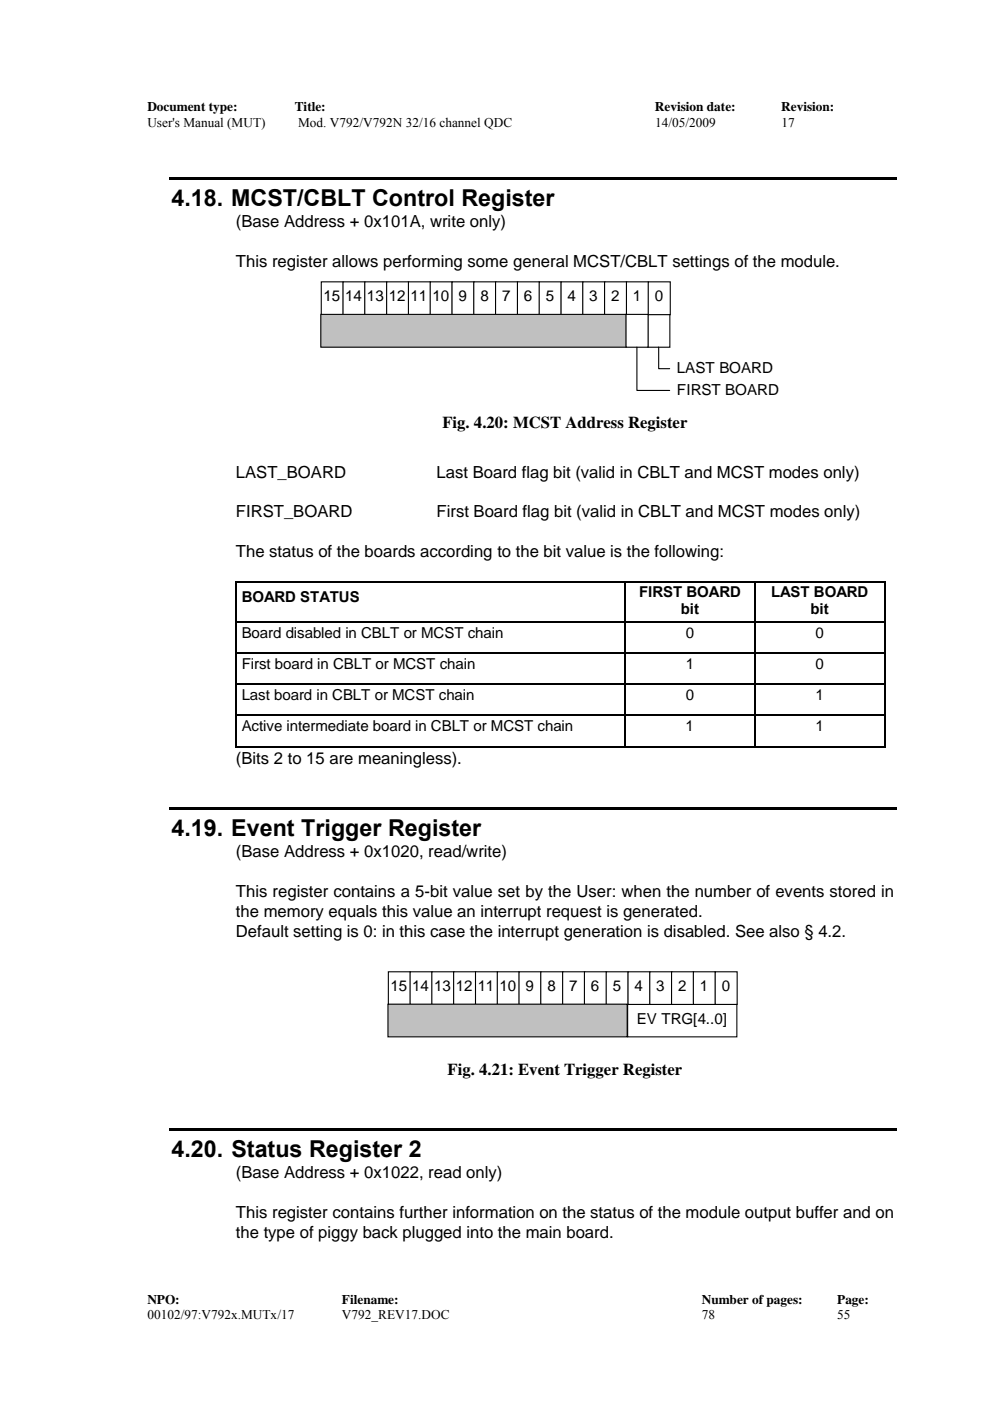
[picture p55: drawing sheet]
<svg xmlns="http://www.w3.org/2000/svg" width="210mm" height="297mm" viewBox="0 0 210 297" stroke-linecap="round" stroke-linejoin="round" font-family="sans-serif">
<defs><g id="words">
<g font-size="4.9">
<text x="36.4" y="43.7">4.18. MCST/CBLT Control Register</text>
<text x="36.4" y="177.3">4.19. Event Trigger Register</text>
<text x="36.4" y="245.3">4.20. Status Register 2</text>
</g>
<g font-size="3.5">
<text x="50" y="48.2">(Base Address + 0x101A, write only)</text>
<text x="50" y="56.7">This register allows performing some general MCST/CBLT settings of the module.</text>
<text x="93.8" y="90.7">Fig. 4.20: MCST Address Register</text>
<text x="50" y="101.2">LAST_BOARD</text>
<text x="92.6" y="101.2">Last Board flag bit (valid in CBLT and MCST modes only)</text>
<text x="50" y="109.7">FIRST_BOARD</text>
<text x="92.6" y="109.7">First Board flag bit (valid in CBLT and MCST modes only)</text>
<text x="50" y="118.2">The status of the boards according to the bit value is the following:</text>
<text x="50" y="161.9">(Bits 2 to 15 are meaningless).</text>
<text x="50" y="181.8">(Base Address + 0x1020, read/write)</text>
<text x="50" y="190.3">This register contains a 5-bit value set by the User: when the number of events stored in</text>
<text x="50" y="194.5">the memory equals this value an interrupt request is generated.</text>
<text x="50" y="198.7">Default setting is 0: in this case the interrupt generation is disabled. See also § 4.2.</text>
<text x="94.9" y="227.8">Fig. 4.21: Event Trigger Register</text>
<text x="50" y="249.8">(Base Address + 0x1022, read only)</text>
<text x="50" y="258.3">This register contains further information on the status of the module output buffer and on</text>
<text x="50" y="262.5">the type of piggy back plugged into the main board.</text>
</g>
<g font-size="3.2">
<text x="68.6" y="63.9">15</text>
<text x="73.2" y="63.9">14</text>
<text x="77.8" y="63.9">13</text>
<text x="82.4" y="63.9">12</text>
<text x="87.1" y="63.9">11</text>
<text x="91.7" y="63.9">10</text>
<text x="97.2" y="63.9">9</text>
<text x="101.9" y="63.9">8</text>
<text x="106.5" y="63.9">7</text>
<text x="111.1" y="63.9">6</text>
<text x="115.7" y="63.9">5</text>
<text x="120.3" y="63.9">4</text>
<text x="124.9" y="63.9">3</text>
<text x="129.6" y="63.9">2</text>
<text x="134.2" y="63.9">1</text>
<text x="138.8" y="63.9">0</text>
<text x="143.5" y="79.1">LAST BOARD</text>
<text x="143.5" y="83.7">FIRST BOARD</text>
<text x="51.2" y="127.7">BOARD STATUS</text>
<text x="135.5" y="126.5">FIRST BOARD</text>
<text x="144.3" y="130.3">bit</text>
<text x="163.5" y="126.5">LAST BOARD</text>
<text x="171.8" y="130.3">bit</text>
<text x="51.2" y="135.2">Board disabled in CBLT or MCST chain</text>
<text x="145.4" y="135.2">0</text>
<text x="172.9" y="135.2">0</text>
<text x="51.2" y="141.8">First board in CBLT or MCST chain</text>
<text x="145.4" y="141.8">1</text>
<text x="172.9" y="141.8">0</text>
<text x="51.2" y="148.4">Last board in CBLT or MCST chain</text>
<text x="145.4" y="148.4">0</text>
<text x="172.9" y="148.4">1</text>
<text x="51.2" y="155">Active intermediate board in CBLT or MCST chain</text>
<text x="145.4" y="155">1</text>
<text x="172.9" y="155">1</text>
<text x="82.8" y="210.2">15</text>
<text x="87.4" y="210.2">14</text>
<text x="92" y="210.2">13</text>
<text x="96.6" y="210.2">12</text>
<text x="101.3" y="210.2">11</text>
<text x="105.9" y="210.2">10</text>
<text x="111.4" y="210.2">9</text>
<text x="116.1" y="210.2">8</text>
<text x="120.7" y="210.2">7</text>
<text x="125.3" y="210.2">6</text>
<text x="129.9" y="210.2">5</text>
<text x="134.5" y="210.2">4</text>
<text x="139.1" y="210.2">3</text>
<text x="143.8" y="210.2">2</text>
<text x="148.4" y="210.2">1</text>
<text x="153" y="210.2">0</text>
<text x="135" y="217.1">EV TRG[4..0]</text>
</g>
<g font-size="2.8">
<text x="31.2" y="23.6">Document type:</text>
<text x="62.5" y="23.6">Title:</text>
<text x="138.8" y="23.6">Revision date:</text>
<text x="165.6" y="23.6">Revision:</text>
<text x="31.2" y="26.9">User's Manual (MUT)</text>
<text x="63.2" y="26.9">Mod. V792/V792N 32/16 channel QDC</text>
<text x="138.9" y="26.9">14/05/2009</text>
<text x="165.7" y="26.9">17</text>
<text x="31.2" y="276.4">NPO:</text>
<text x="31.2" y="279.6">00102/97:V792x.MUTx/17</text>
<text x="72.5" y="279.6">V792_REV17.DOC</text>
<text x="72.5" y="276.4">Filename:</text>
<text x="148.8" y="276.4">Number of pages:</text>
<text x="148.8" y="279.6">78</text>
<text x="177.5" y="276.4">Page:</text>
<text x="177.5" y="279.6">55</text>
</g>
</g></defs>
<path d="M35.8 37.5h154.3v.6h-154.3z" fill="#000"/>
<g fill="#fff" stroke="#000" stroke-width=".23">
<path d="M137.4 66.7h4.6v6.9h-4.6z" fill-rule="evenodd"/>
<path d="M68.1 59.8h4.7v6.9h-4.7z" fill-rule="evenodd"/>
<path d="M72.7 59.8h4.7v6.9h-4.7z" fill-rule="evenodd"/>
<path d="M77.3 59.8h4.7v6.9h-4.7z" fill-rule="evenodd"/>
<path d="M82 59.8h4.7v6.9h-4.7z" fill-rule="evenodd"/>
<path d="M86.6 59.8h4.7v6.9h-4.7z" fill-rule="evenodd"/>
<path d="M91.2 59.8h4.7v6.9h-4.7z" fill-rule="evenodd"/>
<path d="M95.8 59.8h4.7v6.9h-4.7z" fill-rule="evenodd"/>
<path d="M100.5 59.8h4.6v6.9h-4.6z" fill-rule="evenodd"/>
<path d="M105.1 59.8h4.6v6.9h-4.6z" fill-rule="evenodd"/>
<path d="M109.7 59.8h4.7v6.9h-4.7z" fill-rule="evenodd"/>
<path d="M114.3 59.8h4.7v6.9h-4.7z" fill-rule="evenodd"/>
<path d="M119 59.8h4.6v6.9h-4.6z" fill-rule="evenodd"/>
<path d="M123.6 59.8h4.6v6.9h-4.6z" fill-rule="evenodd"/>
<path d="M128.2 59.8h4.7v6.9h-4.7z" fill-rule="evenodd"/>
<path d="M132.8 59.8h4.7v6.9h-4.7z" fill-rule="evenodd"/>
<path d="M137.4 59.8h4.7v6.9h-4.7z" fill-rule="evenodd"/>
</g>
<path d="M68 66.7h64.7v6.9h-64.7z" fill="#c0c0c0"/>
<path d="M68 66.7h64.8v6.9h-64.8zM139.7 73.6v4.6h2.3" fill="none" stroke="#000" stroke-width=".23"/>
<path d="M132.7 66.7h4.7v6.9h-4.7z" fill-rule="evenodd" fill="#fff" stroke="#000" stroke-width=".23"/>
<path d="M135 73.6v9.2h7" fill="none" stroke="#000" stroke-width=".23"/>
<g fill="#000">
<path d="M49.9 123.2h.2v.3h-.2zM49.9 131.7h.2v.2h-.2zM49.9 138.3h.2v.3h-.2zM132.4 123.2h.3v.3h-.3zM132.4 131.7h.3v.2h-.3zM132.4 138.3h.3v.3h-.3zM159.9 123.2h.3v.3h-.3zM159.9 131.7h.3v.2h-.3zM159.9 138.3h.3v.3h-.3zM187.4 123.2h.3v.3h-.3zM187.4 123.2h.3v.2h-.3zM187.4 131.7h.3v.2h-.3z"/>
<path d="M187.4 138.3h.3v.3h-.3zM49.9 144.9h.2v.3h-.2zM49.9 151.5h.2v.3h-.2zM132.4 144.9h.3v.3h-.3zM132.4 151.5h.3v.3h-.3zM159.9 144.9h.3v.3h-.3zM159.9 151.5h.3v.3h-.3zM187.4 144.9h.3v.3h-.3zM187.4 151.5h.3v.3h-.3zM187.4 158.2h.3v.2h-.3zM35.8 171.1h154.3v.6h-154.3z"/>
</g>
<g fill="none" stroke="#000" stroke-width=".25">
<path d="M49.9 123.3h82.5M50 123.5v8.2M50 131.9v6.4M50 138.6v6.3M50.1 131.8h82.3M50.1 138.4h82.3M132.5 123.5v8.2M132.5 131.9v6.4M132.5 138.6v6.3M132.7 123.3h27.2M132.7 131.8h27.2M132.7 138.4h27.2"/>
<path d="M160 123.5v8.2M160 131.9v6.4M160 138.6v6.3M160.2 123.3h27.2M160.2 131.8h27.2M160.2 138.4h27.2M187.6 123.5v8.2M187.6 131.9v6.4M187.6 138.6v6.3M49.9 158.3h82.5M50 145.2v6.3M50 151.8v6.6"/>
<path d="M50.1 145h82.3M50.1 151.7h82.3M132.5 145.2v6.3M132.5 151.8v6.6M132.7 145h27.2M132.7 151.7h27.2M132.7 158.3h27.2M160 145.2v6.3M160 151.8v6.6M160.2 145h27.2M160.2 151.7h27.2M160.2 158.3h27.2"/>
<path d="M187.6 145.2v6.3M187.6 151.8v6.6"/>
</g>
<g fill="#fff" stroke="#000" stroke-width=".23">
<path d="M133.1 212.9h23.1v6.9h-23.1z" fill-rule="evenodd"/>
<path d="M82.3 206h4.7v7h-4.7z" fill-rule="evenodd"/>
<path d="M87 206h4.6v7h-4.6z" fill-rule="evenodd"/>
<path d="M91.6 206h4.6v7h-4.6z" fill-rule="evenodd"/>
<path d="M96.2 206h4.7v7h-4.7z" fill-rule="evenodd"/>
<path d="M100.8 206h4.7v7h-4.7z" fill-rule="evenodd"/>
<path d="M105.4 206h4.7v7h-4.7z" fill-rule="evenodd"/>
<path d="M110 206h4.7v7h-4.7z" fill-rule="evenodd"/>
<path d="M114.7 206h4.6v7h-4.6z" fill-rule="evenodd"/>
<path d="M119.3 206h4.7v7h-4.7z" fill-rule="evenodd"/>
<path d="M123.9 206h4.7v7h-4.7z" fill-rule="evenodd"/>
<path d="M128.5 206h4.7v7h-4.7z" fill-rule="evenodd"/>
<path d="M133.2 206h4.6v7h-4.6z" fill-rule="evenodd"/>
<path d="M137.8 206h4.7v7h-4.7z" fill-rule="evenodd"/>
<path d="M142.4 206h4.7v7h-4.7z" fill-rule="evenodd"/>
<path d="M147 206h4.7v7h-4.7z" fill-rule="evenodd"/>
<path d="M151.6 206h4.7v7h-4.7z" fill-rule="evenodd"/>
</g>
<path d="M82.3 212.9h50.6v6.9h-50.6z" fill="#c0c0c0"/>
<path d="M82.3 212.9h50.7v6.9h-50.7z" fill="none" stroke="#000" stroke-width=".23"/>
<path d="M35.8 239.2h154.3v.5h-154.3z" fill="#000"/>
<use href="#words"/>
</svg>
